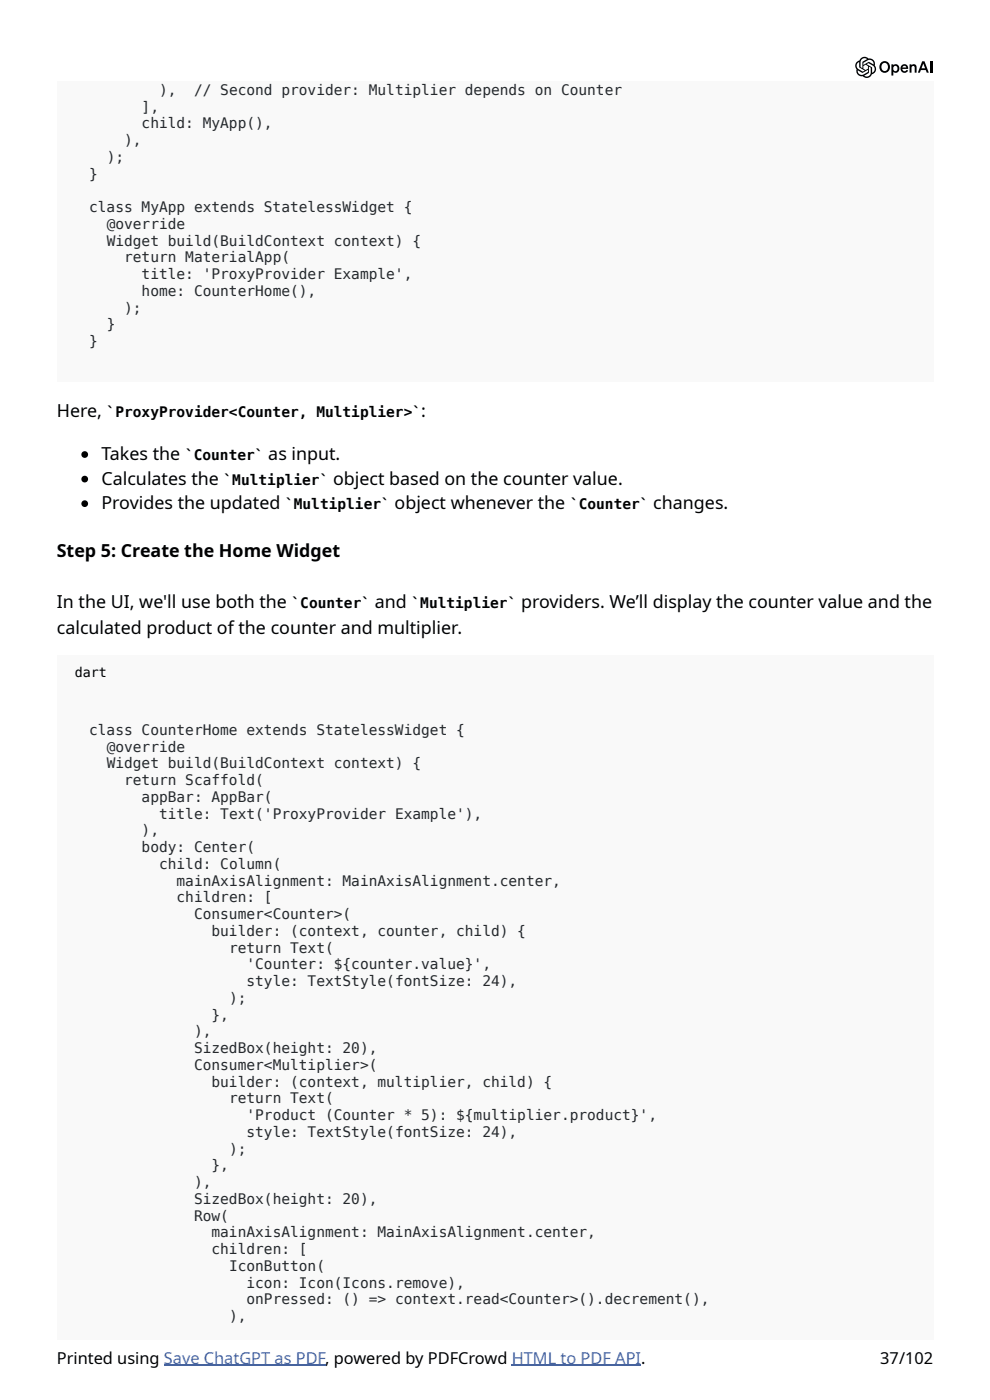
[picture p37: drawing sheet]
<svg xmlns="http://www.w3.org/2000/svg" width="210mm" height="297mm" viewBox="0 0 210 297" stroke-linecap="round" stroke-linejoin="round" font-family="sans-serif">
<defs><g id="words">
<g font-size="3.8">
<text x="12.1" y="88.4">Here,</text>
<text x="89.4" y="88.4">:</text>
<text x="21.5" y="97.7">Takes the</text>
<text x="56.9" y="97.7">as input.</text>
<text x="21.5" y="102.9">Calculates the</text>
<text x="70.7" y="102.9">object based on the counter value.</text>
<text x="21.5" y="108.1">Provides the updated</text>
<text x="83.7" y="108.1">object whenever the</text>
<text x="138.6" y="108.1">changes.</text>
<text x="12.1" y="118.3">Step 5: Create the Home Widget</text>
<text x="12.1" y="129">In the UI, we'll use both the</text>
<text x="79.5" y="129">and</text>
<text x="110.6" y="129">providers. We’ll display the counter value and the</text>
<text x="12.1" y="134.7">calculated product of the counter and multiplier.</text>
</g>
<g font-size="3.5">
<text x="12.1" y="289.5">Printed using Save ChatGPT as PDF, powered by PDFCrowd HTML to PDF API.</text>
<text x="186.8" y="289.5">37/102</text>
</g>
<g font-size="3.1" fill="#24292e">
<text x="30.1" y="23.7">],</text>
<text x="33.8" y="20.1">),</text>
<text x="41.2" y="20.1">// Second provider: Multiplier depends on Counter</text>
<text x="30.1" y="27.3">child: MyApp(),</text>
<text x="22.6" y="34.4">);</text>
<text x="26.3" y="30.8">),</text>
<text x="18.9" y="37.9">}</text>
<text x="18.9" y="45">class MyApp extends StatelessWidget {</text>
<text x="22.6" y="48.6">@override</text>
<text x="22.6" y="52.2">Widget build(BuildContext context) {</text>
<text x="26.3" y="55.7">return MaterialApp(</text>
<text x="30.1" y="59.3">title: 'ProxyProvider Example',</text>
<text x="30.1" y="62.8">home: CounterHome(),</text>
<text x="22.6" y="69.9">}</text>
<text x="26.3" y="66.4">);</text>
<text x="18.9" y="73.5">}</text>
<text x="18.9" y="156">class CounterHome extends StatelessWidget {</text>
<text x="22.6" y="159.5">@override</text>
<text x="22.6" y="163.1">Widget build(BuildContext context) {</text>
<text x="26.3" y="166.7">return Scaffold(</text>
<text x="30.1" y="170.2">appBar: AppBar(</text>
<text x="33.8" y="173.8">title: Text('ProxyProvider Example'),</text>
<text x="30.1" y="177.3">),</text>
<text x="30.1" y="180.9">body: Center(</text>
<text x="33.8" y="184.4">child: Column(</text>
<text x="37.5" y="188">mainAxisAlignment: MainAxisAlignment.center,</text>
<text x="37.5" y="191.5">children: [</text>
<text x="41.2" y="195.1">Consumer&lt;Counter&gt;(</text>
<text x="44.9" y="198.7">builder: (context, counter, child) {</text>
<text x="48.6" y="202.2">return Text(</text>
<text x="52.3" y="205.8">'Counter: ${counter.value}',</text>
<text x="52.3" y="209.3">style: TextStyle(fontSize: 24),</text>
<text x="48.6" y="212.9">);</text>
<text x="41.2" y="220">),</text>
<text x="44.9" y="216.4">},</text>
<text x="41.2" y="223.6">SizedBox(height: 20),</text>
<text x="41.2" y="227.1">Consumer&lt;Multiplier&gt;(</text>
<text x="44.9" y="230.7">builder: (context, multiplier, child) {</text>
<text x="48.6" y="234.2">return Text(</text>
<text x="52.3" y="237.8">'Product (Counter * 5): ${multiplier.product}',</text>
<text x="48.6" y="244.9">);</text>
<text x="52.3" y="241.3">style: TextStyle(fontSize: 24),</text>
<text x="44.9" y="248.4">},</text>
<text x="41.2" y="252">),</text>
<text x="41.2" y="255.6">SizedBox(height: 20),</text>
<text x="41.2" y="259.1">Row(</text>
<text x="44.9" y="262.7">mainAxisAlignment: MainAxisAlignment.center,</text>
<text x="44.9" y="266.2">children: [</text>
<text x="48.6" y="269.8">IconButton(</text>
<text x="52.3" y="273.3">icon: Icon(Icons.remove),</text>
<text x="48.6" y="280.4">),</text>
<text x="52.3" y="276.9">onPressed: () =&gt; context.read&lt;Counter&gt;().decrement(),</text>
</g>
<g font-size="3.1">
<text x="22.6" y="88.4">`ProxyProvider&lt;Counter, Multiplier&gt;`</text>
<text x="39.3" y="97.7">`Counter`</text>
<text x="47.4" y="102.9">`Multiplier`</text>
<text x="60.5" y="108.1">`Multiplier`</text>
<text x="120.9" y="108.1">`Counter`</text>
<text x="61.9" y="129">`Counter`</text>
<text x="87.3" y="129">`Multiplier`</text>
</g>
<text font-size="2.8" x="15.8" y="143.7">dart</text>
</g></defs>
<g fill="#f9f9f9">
<path d="M12.1 17.3h185.9v63.8h-185.9z"/>
<path d="M12.1 139.2h185.9v145.3h-185.9z"/>
<path d="M12.1 139.2h185.9v7.1h-185.9z"/>
</g>
<g fill="#000">
<path d="M193 13.7h.4v.1l.3-.1a.59 .59 0 0 1 .8 .6v1.1h-.4l-.1-1.2a.33 .33 0 0 0-.5 0l-.1 1.2h-.4z"/>
<path d="M181.8 13.1a1.14 1.14 0 0 0 0 1.6 1.14 1.14 0 0 0 1.3 1.5 1.14 1.14 0 0 0 1.9-.4 1.14 1.14 0 0 0 .6-1.9 1.14 1.14 0 0 0-1.3-1.5 1.14 1.14 0 0 0-1.9 .4zM184.4 14.1l.3 .3a2.16 2.16 0 0 1-.2 1.6l-.6 .3-.5-.2 .9-.6zM182 14.9l1 .6 1.2-.7v.5a2.16 2.16 0 0 1-1.6 .6l-.5-.4zM182 13.4l.3-.2v1.1l1.2 .7-.4 .2a2.16 2.16 0 0 1-1.3-1zM183.9 13.6l.4-.2a2.16 2.16 0 0 1 1.3 1l-.1 .7-.5 .3v-1.1zM183.2 13.3l.9-.5a.84 .84 0 0 1 .9 .1 .84 .84 0 0 1 .3 .8l-.9-.6-1.2 .7zM182.8 12.6l.6-.3 .6 .2-1 .6v1.4l-.4-.3a2.16 2.16 0 0 1 .2-1.6zM183.2 14l.5-.3 .5 .3v.6l-.5 .3-.5-.3z"/>
<path d="M187 13.2a1.2 1.2 0 0 0-.2 1.8 1.2 1.2 0 0 0 1.8 0 1.21 1.21 0 0 0 0-1.6 1.21 1.21 0 0 0-1.6-.2zM187.2 13.6a.76 .76 0 0 1 1 0 .76 .76 0 0 1 .2 1 .74 .74 0 0 1-1.1 .4 .74 .74 0 0 1-.2-1.1z"/>
<path d="M189.1 13.7v2.3h.4v-.8a.82 .82 0 0 0 1.1 .1 .82 .82 0 0 0 .2-1.1 .73 .73 0 0 0-1.3-.4v-.1zM189.7 14a.53 .53 0 0 1 .7 .5 .53 .53 0 0 1-.7 .6l-.2-.5z"/>
<path d="M191.3 13.9a.89 .89 0 0 0 0 1.4 .89 .89 0 0 0 1.4-.3l-.4-.2a.44 .44 0 0 1-.3 .3 .44 .44 0 0 1-.5-.2v-.3h1.2a.82 .82 0 0 0-.4-.9 .82 .82 0 0 0-1 .2zM191.6 14.1a.4 .4 0 0 1 .4-.1 .4 .4 0 0 1 .3 .3h-.8z"/>
<path d="M195.7 13l-.9 2.4h.4l.2-.5h1l.2 .5h.5l-.9-2.4zM195.9 13.5l.4 1h-.8z"/>
<circle cx="18" cy="96.5" r=".71"/>
<circle cx="18" cy="101.7" r=".71"/>
<circle cx="18" cy="106.9" r=".71"/>
</g>
<path d="M197.6 13v2.4" fill="none" stroke="#000" stroke-width=".43"/>
<path d="M34.8 289.8h34.2M108.6 289.8h27.4" fill="none" stroke="#3367d6" stroke-width=".24"/>
<use href="#words"/>
</svg>
